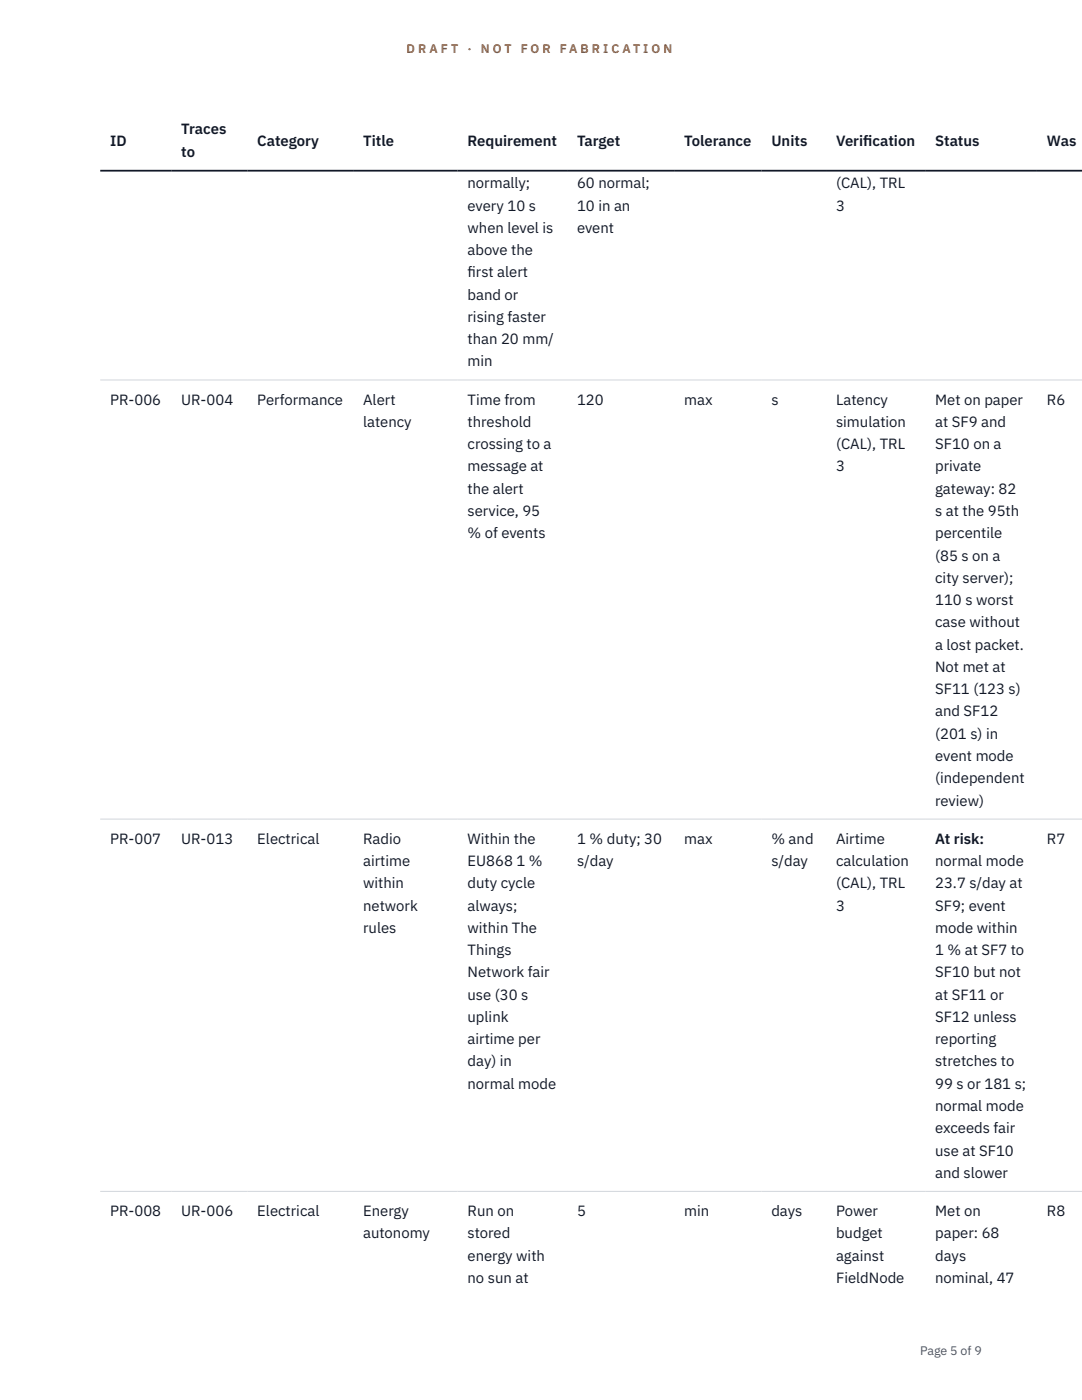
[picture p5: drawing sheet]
<svg xmlns="http://www.w3.org/2000/svg" width="216mm" height="279mm" viewBox="0 0 216 279" stroke-linecap="round" stroke-linejoin="round" font-family="sans-serif">
<defs><g id="words">
<g font-size="3" fill="#111827">
<text x="22" y="29.1">ID</text>
<text x="36.2" y="26.8">Traces</text>
<text x="51.3" y="29.1">Category</text>
<text x="72.5" y="29.1">Title</text>
<text x="93.3" y="29.1">Requirement</text>
<text x="115.1" y="29.1">Target</text>
<text x="136.5" y="29.1">Tolerance</text>
<text x="153.9" y="29.1">Units</text>
<text x="166.8" y="29.1">Verif</text>
<text x="172.3" y="29.1">ication</text>
<text x="186.6" y="29.1">Status</text>
<text x="208.9" y="29.1">Was</text>
<text x="36.2" y="31.3">to</text>
<text x="93.3" y="37.6">normally;</text>
<text x="115.1" y="37.6">60 normal;</text>
<text x="166.8" y="37.6">(CAL), TRL</text>
<text x="93.3" y="42">every 10 s</text>
<text x="93.3" y="46.5">when level is</text>
<text x="115.1" y="42">10 in an</text>
<text x="115.1" y="46.5">event</text>
<text x="166.8" y="42">3</text>
<text x="93.3" y="50.9">above the</text>
<text x="93.3" y="55.4">f</text>
<text x="93.3" y="55.4">irst alert</text>
<text x="93.3" y="59.8">band or</text>
<text x="93.3" y="64.2">rising faster</text>
<text x="93.3" y="68.7">than 20 mm/</text>
<text x="93.3" y="73.1">min</text>
<text x="22" y="80.8">PR-006</text>
<text x="36.2" y="80.8">UR-004</text>
<text x="51.3" y="80.8">Performance</text>
<text x="72.5" y="80.8">Alert</text>
<text x="93.3" y="80.8">Time from</text>
<text x="115.1" y="80.8">120</text>
<text x="136.5" y="80.8">max</text>
<text x="153.9" y="80.8">s</text>
<text x="166.8" y="80.8">Latency</text>
<text x="186.6" y="80.8">Met on paper</text>
<text x="208.9" y="80.8">R6</text>
<text x="72.5" y="85.2">latency</text>
<text x="93.3" y="85.2">threshold</text>
<text x="93.3" y="89.6">crossing to a</text>
<text x="166.8" y="85.2">simulation</text>
<text x="166.8" y="89.6">(CAL), TRL</text>
<text x="186.6" y="85.2">at SF9 and</text>
<text x="186.6" y="89.6">SF10 on a</text>
<text x="93.3" y="94.1">message at</text>
<text x="166.8" y="94.1">3</text>
<text x="186.6" y="94.1">private</text>
<text x="93.3" y="98.5">the alert</text>
<text x="186.6" y="98.5">gateway: 82</text>
<text x="93.3" y="103">service, 95</text>
<text x="93.3" y="107.4">% of events</text>
<text x="186.6" y="103">s at the 95th</text>
<text x="186.6" y="107.4">percentile</text>
<text x="186.6" y="111.9">(85 s on a</text>
<text x="186.6" y="116.3">city server);</text>
<text x="186.6" y="120.8">110 s worst</text>
<text x="186.6" y="125.2">case without</text>
<text x="186.6" y="129.7">a lost packet.</text>
<text x="186.6" y="134.1">Not met at</text>
<text x="186.6" y="138.5">SF11 (123 s)</text>
<text x="186.6" y="143">and SF12</text>
<text x="186.6" y="147.4">(201 s) in</text>
<text x="186.6" y="151.9">event mode</text>
<text x="186.6" y="156.3">(independent</text>
<text x="186.6" y="160.8">review)</text>
<text x="22" y="168.4">PR-007</text>
<text x="36.2" y="168.4">UR-013</text>
<text x="51.3" y="168.4">Electrical</text>
<text x="72.5" y="168.4">Radio</text>
<text x="72.5" y="172.8">airtime</text>
<text x="93.3" y="168.4">Within the</text>
<text x="93.3" y="172.8">EU868 1 %</text>
<text x="115.1" y="168.4">1 % duty; 30</text>
<text x="115.1" y="172.8">s/day</text>
<text x="136.5" y="168.4">max</text>
<text x="153.9" y="168.4">% and</text>
<text x="153.9" y="172.8">s/day</text>
<text x="166.8" y="168.4">Airtime</text>
<text x="166.8" y="172.8">calculation</text>
<text x="186.6" y="168.4">At risk:</text>
<text x="186.6" y="172.8">normal mode</text>
<text x="208.9" y="168.4">R7</text>
<text x="72.5" y="177.3">within</text>
<text x="93.3" y="177.3">duty cycle</text>
<text x="166.8" y="177.3">(CAL), TRL</text>
<text x="186.6" y="177.3">23.7 s/day at</text>
<text x="72.5" y="181.7">network</text>
<text x="93.3" y="181.7">always;</text>
<text x="166.8" y="181.7">3</text>
<text x="186.6" y="181.7">SF9; event</text>
<text x="72.5" y="186.2">rules</text>
<text x="93.3" y="186.2">within The</text>
<text x="93.3" y="190.6">Things</text>
<text x="186.6" y="186.2">mode within</text>
<text x="186.6" y="190.6">1 % at SF7 to</text>
<text x="93.3" y="195.1">Network fair</text>
<text x="186.6" y="195.1">SF10 but not</text>
<text x="93.3" y="199.5">use (30 s</text>
<text x="93.3" y="203.9">uplink</text>
<text x="186.6" y="199.5">at SF11 or</text>
<text x="186.6" y="203.9">SF12 unless</text>
<text x="93.3" y="208.4">airtime per</text>
<text x="186.6" y="208.4">reporting</text>
<text x="93.3" y="212.8">day) in</text>
<text x="186.6" y="212.8">stretches to</text>
<text x="93.3" y="217.3">normal mode</text>
<text x="186.6" y="217.3">99 s or 181 s;</text>
<text x="186.6" y="221.7">normal mode</text>
<text x="186.6" y="226.2">exceeds fair</text>
<text x="186.6" y="230.6">use at SF10</text>
<text x="186.6" y="235.1">and slower</text>
<text x="22" y="242.7">PR-008</text>
<text x="36.2" y="242.7">UR-006</text>
<text x="51.3" y="242.7">Electrical</text>
<text x="72.5" y="242.7">Energy</text>
<text x="93.3" y="242.7">Run on</text>
<text x="115.1" y="242.7">5</text>
<text x="136.5" y="242.7">min</text>
<text x="153.9" y="242.7">days</text>
<text x="166.8" y="242.7">Power</text>
<text x="186.6" y="242.7">Met on</text>
<text x="208.9" y="242.7">R8</text>
<text x="72.5" y="247.1">autonomy</text>
<text x="93.3" y="247.1">stored</text>
<text x="93.3" y="251.6">energy with</text>
<text x="166.8" y="247.1">budget</text>
<text x="166.8" y="251.6">against</text>
<text x="186.6" y="247.1">paper: 68</text>
<text x="186.6" y="251.6">days</text>
<text x="93.3" y="256">no sun at</text>
<text x="166.8" y="256">FieldNode</text>
<text x="186.6" y="256">nominal, 47</text>
</g>
<g font-size="2.5" fill="#b45309">
<text x="81.1" y="10.5">D R A F T</text>
<text x="93.3" y="10.5">·</text>
<text x="95.9" y="10.5">N O T</text>
<text x="103.9" y="10.5">F O R</text>
<text x="111.7" y="10.5">F A B R I C A T I O N</text>
</g>
<text font-size="2.5" fill="#4b5563" x="183.6" y="270.3">Page 5 of 9</text>
</g></defs>
<path d="M20 75.8h195.9M20 163.5h195.9M20 237.8h195.9" fill="none" stroke="#d1d5db" stroke-width=".2"/>
<path d="M20 34.1h195.9" fill="none" stroke="#111827" stroke-width=".35"/>
<use href="#words"/>
</svg>
